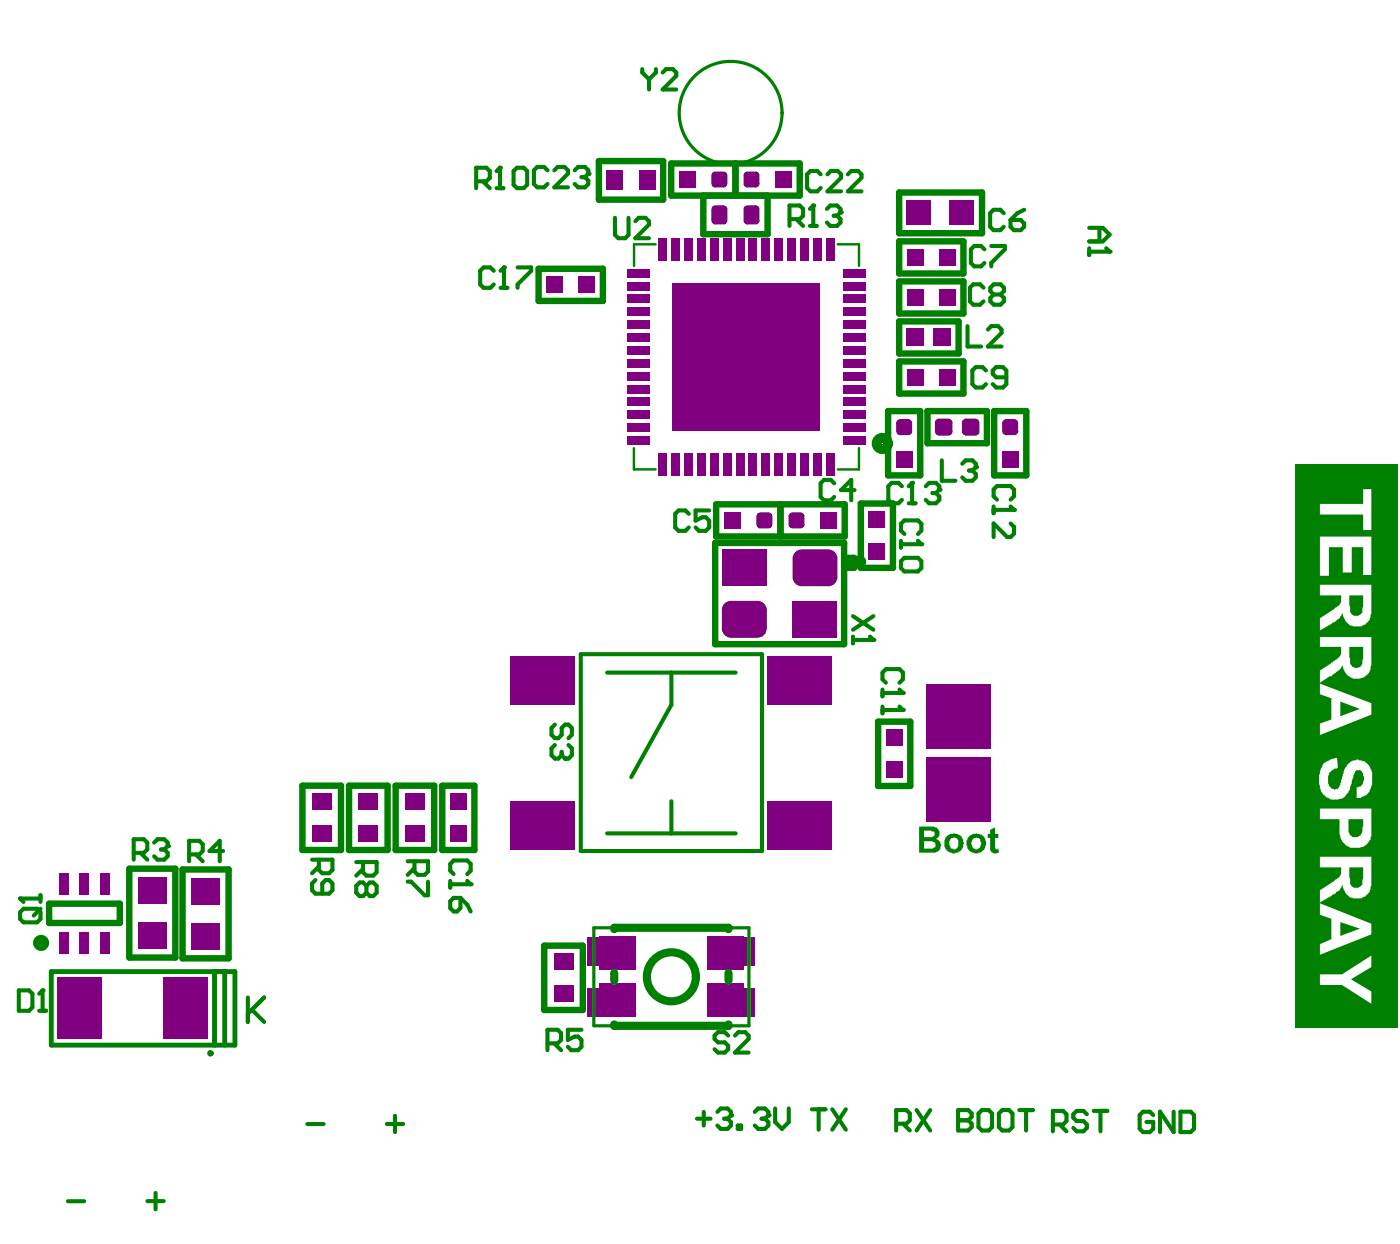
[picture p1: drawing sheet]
<svg xmlns="http://www.w3.org/2000/svg" width="145mm" height="129mm" viewBox="0 0 145 129" stroke-linecap="round" stroke-linejoin="round" font-family="sans-serif">
<g fill="#800080">
<path d="M8.2 96.5h1v2.2h-1z" fill-rule="evenodd"/>
<path d="M10.4 96.5h1v2.2h-1z" fill-rule="evenodd"/>
<path d="M10.4 90.4h1v2.2h-1z" fill-rule="evenodd"/>
<path d="M8.2 90.4h1v2.2h-1z" fill-rule="evenodd"/>
<path d="M14.3 95.5h3v2.7h-3z" fill-rule="evenodd"/>
<path d="M37.1 82.2h2v1.6h-2z" fill-rule="evenodd"/>
<path d="M42 82.2h2v1.6h-2z" fill-rule="evenodd"/>
<path d="M57.4 102h2v1.7h-2z" fill-rule="evenodd"/>
<path d="M56.6 28.7h1.7v1.6h-1.7z" fill-rule="evenodd"/>
<path d="M62 101.8h3.9v3.5h-3.9z" fill-rule="evenodd"/>
<path d="M72.2 46.9h.9v2.4h-.9z" fill-rule="evenodd"/>
<path d="M70.9 46.9h.8v2.4h-.8z" fill-rule="evenodd"/>
<path d="M69.6 46.9h.8v2.4h-.8z" fill-rule="evenodd"/>
<path d="M68.2 46.9h.9v2.4h-.9z" fill-rule="evenodd"/>
<path d="M75.7 62.2h2.8l.9 .9v2l-.9 .9h-2.8l-.9-.9v-2z" fill-rule="evenodd"/>
<path d="M78.9 46.9h.8v2.4h-.8z" fill-rule="evenodd"/>
<path d="M77.6 46.9h.8v2.4h-.8z" fill-rule="evenodd"/>
<path d="M76.2 46.9h.9v2.4h-.9z" fill-rule="evenodd"/>
<path d="M74.9 46.9h.8v2.4h-.8z" fill-rule="evenodd"/>
<path d="M77.4 21.2h.8l.5 .5v1.1l-.5 .4h-.8l-.4-.4v-1.1z" fill-rule="evenodd"/>
<path d="M82.1 62.2h4.6v3.8h-4.6z" fill-rule="evenodd"/>
<path d="M85.5 46.9h.9v2.4h-.9z" fill-rule="evenodd"/>
<path d="M84.2 46.9h.8v2.4h-.8z" fill-rule="evenodd"/>
<path d="M82.9 46.9h.8v2.4h-.8z" fill-rule="evenodd"/>
<path d="M81.6 46.9h.8v2.4h-.8z" fill-rule="evenodd"/>
<path d="M91.8 75.5h1.6v1.7h-1.6z" fill-rule="evenodd"/>
<path d="M90 56.3h1.6v1.6h-1.6z" fill-rule="evenodd"/>
<path d="M96.8 43.8l.5-.5h.9l.5 .5v.9l-.5 .4h-.9l-.5-.4z" fill-rule="evenodd"/>
<path d="M96.7 34h1.8v1.8h-1.8z" fill-rule="evenodd"/>
<path d="M97.3 30h1.6v1.6h-1.6z" fill-rule="evenodd"/>
<path d="M98.3 20.7h2.6v2.6h-2.6z" fill-rule="evenodd"/>
<path d="M103.8 46.7h1.7v1.7h-1.7z" fill-rule="evenodd"/>
<path d="M104.2 43.4h.8l.5 .4v.8l-.5 .4h-.8l-.4-.4v-.8z" fill-rule="evenodd"/>
<path d="M14.3 90.9h3v2.7h-3z" fill-rule="evenodd"/>
<path d="M37.1 85.5h2v1.7h-2z" fill-rule="evenodd"/>
<path d="M42 85.5h2v1.7h-2z" fill-rule="evenodd"/>
<path d="M57.4 98.7h2v1.7h-2z" fill-rule="evenodd"/>
<path d="M62 96.9h3.9v3.5h-3.9z" fill-rule="evenodd"/>
<path d="M62.9 17.7h1.6v2h-1.6z" fill-rule="evenodd"/>
<path d="M70.3 17.8h1.7v1.6h-1.7z" fill-rule="evenodd"/>
<path d="M68.2 24.6h.9v2.4h-.9z" fill-rule="evenodd"/>
<path d="M69.6 24.6h.8v2.4h-.8z" fill-rule="evenodd"/>
<path d="M70.9 24.6h.8v2.4h-.8z" fill-rule="evenodd"/>
<path d="M72.2 24.6h.9v2.4h-.9z" fill-rule="evenodd"/>
<path d="M74.8 56.9h4.6v3.8h-4.6z" fill-rule="evenodd"/>
<path d="M78.7 53h.9l.4 .5v.8l-.4 .4h-.9l-.4-.4v-.8z" fill-rule="evenodd"/>
<path d="M75 53h1.7v1.7h-1.7z" fill-rule="evenodd"/>
<path d="M77.4 17.8h.8l.5 .4v.8l-.5 .4h-.8l-.4-.4v-.8z" fill-rule="evenodd"/>
<path d="M74.9 24.6h.8v2.4h-.8z" fill-rule="evenodd"/>
<path d="M76.2 24.6h.9v2.4h-.9z" fill-rule="evenodd"/>
<path d="M77.6 24.6h.8v2.4h-.8z" fill-rule="evenodd"/>
<path d="M78.9 24.6h.8v2.4h-.8z" fill-rule="evenodd"/>
<path d="M83 56.9h2.8l.9 .9v1.9l-.9 1h-2.8l-.9-1v-1.9z" fill-rule="evenodd"/>
<path d="M82.1 53h.8l.4 .5v.8l-.4 .4h-.8l-.4-.4v-.8z" fill-rule="evenodd"/>
<path d="M85 53h1.7v1.7h-1.7z" fill-rule="evenodd"/>
<path d="M81.6 24.6h.8v2.4h-.8z" fill-rule="evenodd"/>
<path d="M82.9 24.6h.8v2.4h-.8z" fill-rule="evenodd"/>
<path d="M84.2 24.6h.8v2.4h-.8z" fill-rule="evenodd"/>
<path d="M85.5 24.6h.9v2.4h-.9z" fill-rule="evenodd"/>
<path d="M91.8 78.9h1.6v1.6h-1.6z" fill-rule="evenodd"/>
<path d="M90 53h1.6v1.6h-1.6z" fill-rule="evenodd"/>
<path d="M97.3 38.2h1.6v1.7h-1.6z" fill-rule="evenodd"/>
<path d="M97.3 25.8h1.6v1.7h-1.6z" fill-rule="evenodd"/>
<path d="M6.1 96.5h1v2.2h-1z" fill-rule="evenodd"/>
<path d="M6.1 90.4h1v2.2h-1z" fill-rule="evenodd"/>
<path d="M19.8 95.6h3v2.7h-3z" fill-rule="evenodd"/>
<path d="M32.3 82.2h2v1.6h-2z" fill-rule="evenodd"/>
<path d="M46.6 82.2h1.7v1.6h-1.7z" fill-rule="evenodd"/>
<path d="M52.9 68h6.6v4.9h-6.6z" fill-rule="evenodd"/>
<path d="M59.9 28.7h1.7v1.6h-1.7z" fill-rule="evenodd"/>
<path d="M74.5 102.3h3.7v3h-3.7z" fill-rule="evenodd"/>
<path d="M73.2 101.8h3.8v3.5h-3.8z" fill-rule="evenodd"/>
<path d="M74.5 96.9h3.7v3h-3.7z" fill-rule="evenodd"/>
<path d="M79.5 68h6.7v4.9h-6.7z" fill-rule="evenodd"/>
<path d="M80.2 46.9h.9v2.4h-.9z" fill-rule="evenodd"/>
<path d="M73.6 46.9h.8v2.4h-.8z" fill-rule="evenodd"/>
<path d="M65 43.8h2.3v.9h-2.3z" fill-rule="evenodd"/>
<path d="M65 42.5h2.3v.8h-2.3z" fill-rule="evenodd"/>
<path d="M65 41.2h2.3v.8h-2.3z" fill-rule="evenodd"/>
<path d="M65 39.9h2.3v.8h-2.3z" fill-rule="evenodd"/>
<path d="M87.3 39.9h2.3v.8h-2.3z" fill-rule="evenodd"/>
<path d="M87.3 41.2h2.3v.8h-2.3z" fill-rule="evenodd"/>
<path d="M87.3 42.5h2.3v.8h-2.3z" fill-rule="evenodd"/>
<path d="M87.3 43.8h2.3v.9h-2.3z" fill-rule="evenodd"/>
<path d="M65 37.2h2.3v.8h-2.3z" fill-rule="evenodd"/>
<path d="M65 35.9h2.3v.8h-2.3z" fill-rule="evenodd"/>
<path d="M65 34.5h2.3v.9h-2.3z" fill-rule="evenodd"/>
<path d="M65 33.2h2.3v.8h-2.3z" fill-rule="evenodd"/>
<path d="M87.3 33.2h2.3v.8h-2.3z" fill-rule="evenodd"/>
<path d="M87.3 34.5h2.3v.9h-2.3z" fill-rule="evenodd"/>
<path d="M87.3 35.9h2.3v.8h-2.3z" fill-rule="evenodd"/>
<path d="M87.3 37.2h2.3v.8h-2.3z" fill-rule="evenodd"/>
<path d="M65 30.5h2.3v.9h-2.3z" fill-rule="evenodd"/>
<path d="M65 29.2h2.3v.8h-2.3z" fill-rule="evenodd"/>
<path d="M65 27.9h2.3v.8h-2.3z" fill-rule="evenodd"/>
<path d="M87.3 27.9h2.3v.8h-2.3z" fill-rule="evenodd"/>
<path d="M87.3 29.2h2.3v.8h-2.3z" fill-rule="evenodd"/>
<path d="M87.3 30.5h2.3v.9h-2.3z" fill-rule="evenodd"/>
<path d="M73.7 21.7l.4-.5h.8l.4 .5v1.1l-.4 .4h-.8l-.4-.4z" fill-rule="evenodd"/>
<path d="M92.8 46.7h1.7v1.7h-1.7z" fill-rule="evenodd"/>
<path d="M100.1 43.3h.9l.4 .5v.9l-.4 .4h-.9l-.5-.4v-.9z" fill-rule="evenodd"/>
<path d="M93.2 43.4h.9l.4 .4v.8l-.4 .4h-.9l-.4-.4v-.8z" fill-rule="evenodd"/>
<path d="M93.9 34h1.8v1.8h-1.8z" fill-rule="evenodd"/>
<path d="M94 30h1.6v1.6h-1.6z" fill-rule="evenodd"/>
<path d="M93.9 20.7h2.5v2.6h-2.5z" fill-rule="evenodd"/>
<path d="M32.3 85.5h2v1.7h-2z" fill-rule="evenodd"/>
<path d="M16.9 101.2h4.7v6.3h-4.7z" fill-rule="evenodd"/>
<path d="M19.8 90.9h3v2.7h-3z" fill-rule="evenodd"/>
<path d="M46.6 85.5h1.7v1.7h-1.7z" fill-rule="evenodd"/>
<path d="M73.2 96.9h3.8v3.5h-3.8z" fill-rule="evenodd"/>
<path d="M65 45.2h2.3v.8h-2.3z" fill-rule="evenodd"/>
<path d="M65 38.5h2.3v.9h-2.3z" fill-rule="evenodd"/>
<path d="M65 31.9h2.3v.8h-2.3z" fill-rule="evenodd"/>
<path d="M87.3 31.9h2.3v.8h-2.3z" fill-rule="evenodd"/>
<path d="M87.3 38.5h2.3v.9h-2.3z" fill-rule="evenodd"/>
<path d="M87.3 45.2h2.3v.8h-2.3z" fill-rule="evenodd"/>
<path d="M73.7 18.2l.4-.4h.8l.4 .4v.8l-.4 .4h-.8l-.4-.4z" fill-rule="evenodd"/>
<path d="M80.3 17.8h1.7v1.6h-1.7z" fill-rule="evenodd"/>
<path d="M66.2 17.7h1.6v2h-1.6z" fill-rule="evenodd"/>
<path d="M73.6 24.6h.8v2.4h-.8z" fill-rule="evenodd"/>
<path d="M80.2 24.6h.9v2.4h-.9z" fill-rule="evenodd"/>
<path d="M96 70.9h6.6v6.6h-6.6z" fill-rule="evenodd"/>
<path d="M94 38.2h1.6v1.7h-1.6z" fill-rule="evenodd"/>
<path d="M94 25.8h1.6v1.7h-1.6z" fill-rule="evenodd"/>
<path d="M52.9 82.9h6.6v5h-6.6z" fill-rule="evenodd"/>
<path d="M69.7 29.3h15.3v15.3h-15.3z" fill-rule="evenodd"/>
<path d="M79.5 82.9h6.7v5h-6.7z" fill-rule="evenodd"/>
<path d="M96 78.4h6.6v6.6h-6.6z" fill-rule="evenodd"/>
<path d="M60.9 102.3h3.6v3h-3.6z" fill-rule="evenodd"/>
<path d="M60.9 96.9h3.6v3h-3.6z" fill-rule="evenodd"/>
<path d="M5.9 101.2h4.7v6.3h-4.7z" fill-rule="evenodd"/>
</g>
<g fill="#800080">
<path d="M75.7 65.1v.9zM74.8 65.1h.9v.9a.96 .96 0 0 1-.9-.9z"/>
<path d="M78.5 65.1h.9zM78.5 65.1h.9a.96 .96 0 0 1-.9 .9z"/>
<path d="M78.5 62.2v.9zM78.5 62.2a.96 .96 0 0 1 .9 .9h-.9z"/>
<path d="M74.8 63.1h.9zM75 62.5l.3-.2 .4-.1v.9h-.9v-.3z"/>
<path d="M77.4 22.8v.4zM77 22.8h.4v.4h-.2z"/>
<path d="M78.2 22.8h.5zM78.2 22.8h.5l-.2 .4h-.3z"/>
<path d="M78.2 21.2v.5zM78.2 21.2l.4 .3 .1 .2h-.5z"/>
<path d="M77 21.7h.4zM77.2 21.3l.2-.1v.5h-.4z"/>
<path d="M96.8 43.8h.5zM97 43.4l.3-.1v.5h-.5z"/>
<path d="M97.3 44.7v.4zM96.8 44.7h.5v.4l-.4-.2z"/>
<path d="M98.2 44.7h.5zM98.2 44.7h.5l-.1 .2-.4 .2z"/>
<path d="M98.2 43.3v.5zM98.2 43.3l.4 .3 .1 .2h-.5z"/>
<path d="M105 44.6h.5zM105 44.6h.5l-.2 .4h-.3z"/>
<path d="M105 43.4v.4zM105 43.4l.4 .2 .1 .2h-.5z"/>
<path d="M103.8 43.8h.4zM104 43.4h.2v.4h-.4z"/>
<path d="M104.2 44.6v.4zM103.8 44.6h.4v.4h-.2z"/>
<path d="M78.7 54.3v.4zM78.3 54.3h.4v.4l-.3-.2z"/>
<path d="M79.6 54.3h.4zM79.6 54.3h.4l-.2 .3-.2 .1z"/>
<path d="M79.6 53v.5zM79.6 53l.3 .2 .1 .3h-.4z"/>
<path d="M78.3 53.5h.4zM78.5 53.1l.2-.1v.5h-.4z"/>
<path d="M78.2 17.8v.4zM78.2 17.8h.3l.2 .4h-.5z"/>
<path d="M77 18.2h.4zM77.2 17.8h.2v.4h-.4z"/>
<path d="M77.4 19v.4zM77 19h.4v.4l-.3-.2z"/>
<path d="M78.2 19h.5zM78.2 19h.5l-.2 .4h-.3z"/>
<path d="M83 59.7v1zM82.1 59.7h.9v1a.96 .96 0 0 1-.9-1z"/>
<path d="M85.8 59.7h.9zM85.8 59.7h.9a.96 .96 0 0 1-.9 1z"/>
<path d="M85.8 56.9v.9zM85.8 56.9a.96 .96 0 0 1 .9 .9h-.9z"/>
<path d="M82.1 57.8h.9zM82.4 57.1l.3-.2h.3v.9h-.9l.1-.4z"/>
<path d="M82.9 53v.5zM82.9 53l.4 .2v.3h-.4z"/>
<path d="M81.7 53.5h.4zM81.9 53.1l.2-.1v.5h-.4z"/>
<path d="M82.1 54.3v.4zM81.7 54.3h.4v.4l-.2-.1z"/>
<path d="M82.9 54.3h.4zM82.9 54.3h.4l-.2 .3-.2 .1z"/>
<path d="M74.1 22.8v.4zM73.7 22.8h.4v.4h-.2z"/>
<path d="M74.9 22.8h.4zM74.9 22.8h.4v.2l-.4 .2z"/>
<path d="M74.9 21.2v.5zM74.9 21.2l.2 .1 .2 .4h-.4z"/>
<path d="M73.7 21.7h.4zM73.9 21.3l.2-.1v.5h-.4z"/>
<path d="M99.6 43.8h.5zM99.8 43.4l.3-.1v.5h-.5z"/>
<path d="M100.1 44.7v.4zM99.6 44.7h.5v.4l-.4-.2z"/>
<path d="M101 44.7h.4zM101 44.7h.4v.2l-.4 .2z"/>
<path d="M101 43.3v.5zM101 43.3l.4 .3v.2h-.4z"/>
<path d="M94.1 44.6h.4zM94.1 44.6h.4l-.2 .4h-.2z"/>
<path d="M94.1 43.4v.4zM94.1 43.4l.3 .2 .1 .2h-.4z"/>
<path d="M92.8 43.8h.4zM93 43.4h.2v.4h-.4z"/>
<path d="M93.2 44.6v.4zM92.8 44.6h.4v.4h-.2z"/>
<path d="M74.1 19v.4zM73.7 19h.4v.4l-.4-.2z"/>
<path d="M74.9 19h.4zM74.9 19h.4l-.2 .4h-.2z"/>
<path d="M74.9 17.8v.4zM74.9 17.8h.2l.2 .4h-.4z"/>
<path d="M73.7 18.2h.4zM73.9 17.8h.2v.4h-.4z"/>
</g>
<path d="M5.3 100.6h19v7.6h-19zM22.2 100.6v7.6M23.3 100.6v7.6" fill="none" stroke="#008000" stroke-width=".51"/>
<g fill="none" stroke="#008000" stroke-width=".67">
<path d="M62 16.7h6.7v4h-6.7zM69.5 16.9h13.3v3.3h-13.3zM76.2 16.9v3.3M93.1 19.9h8.6v4.2h-8.6zM55.8 27.8h6.6v3.3h-6.6zM72.8 20.2v4h6.7v-4M93.1 25h6.7v3.3h-6.7zM93.1 29.1h6.7v3.4h-6.7zM93.1 33.3h6.2v3.3h-6.2zM93.1 37.4h6.7v3.3h-6.7zM74.1 56.2h13.3v10.5h-13.3zM74.2 52.2h13.3v3.3h-13.3z"/>
<path d="M80.8 52.2v3.3M89.2 52.1h3.3v6.7h-3.3zM92 42.5h3.3v6.7h-3.3zM96.1 42.5h6.1v3.4h-6.1zM103 42.5h3.3v6.7h-3.3zM90.9 74.7h3.4v6.7h-3.4zM5.1 93.5h7.3v2h-7.3zM13.4 89.9h4.8v9.2h-4.8zM18.9 90h4.8v9.2h-4.8zM31.3 81.3h4v6.7h-4zM36.1 81.3h4v6.7h-4zM41 81.3h4v6.7h-4z"/>
<path d="M45.8 81.3h3.3v6.7h-3.3zM56.4 97.9h4v6.6h-4z"/>
</g>
<path d="M63.6 96.2v-.2h11.8v.2M63.6 100.7v.8M63.6 106v.2h11.8v-.2M75.4 100.7v.8" fill="none" stroke="#008000" stroke-width=".85"/>
<path d="M67.9 25.3h-2.2v2.2M86.8 25.3h2.2v2.2M65.7 46.4v2.2h2.2M89 46.4v2.2h-2.2" fill="none" stroke="#008000" stroke-width=".25"/>
<path d="M60.1 67.7h18.8v20.4h-18.8zM62.9 69.6h13.3M69.5 69.6v3.3l-4.1 7.5M62.9 86.3h13.3M69.5 82.9v3.4M1.9 102.5h1.1l.4 .4v1.4l-.4 .3h-1.1zM4.1 104.6h.7M4.4 102.5v2.1" fill="none" stroke="#008000" stroke-width=".42"/>
<path d="M61.5 96h16.1v10.2h-16.1z" fill="none" stroke="#008000" stroke-width=".33"/>
<circle cx="4.4" cy="102.5" r=".21" fill="#008000"/>
<g fill="none" stroke="#008000" stroke-width=".42">
<path d="M57.5 75l-.4 .4v.7l.4 .3h.3l.4-.3v-.7l.3-.4h.4l.3 .4v.7l-.3 .3M58.9 77.1l.3 .4v.7l-.3 .3h-.4M36.9 89.2h2.1v1.1l-.3 .3h-.7l-.4-.3v-1.1M37.6 89.9l-.7 .7M38 91.7l.3-.4h.4l.3 .4v.7l-.3 .4h-.4l-.3-.4M38 91.7l-.4-.4h-.4l-.3 .4v.7l.3 .4h.4l.4-.4M38 91.7v.7M42.2 89.1h2.1v1.1l-.3 .4h-.7l-.4-.4v-1.1M42.2 91.3h.4l1.4 1.4h.3v-1.4M42.9 89.9l-.7 .7M4.4 102.5l-.3 .4M7 124.3h1.7"/>
<path d="M15.3 124.3h1.7M16.1 123.5v1.7"/>
</g>
<circle cx="58.5" cy="78.5" r=".21" fill="#008000"/>
<path d="M81.8 22.7h1l.4-.4v-.7l-.4-.3h-1v2.1M82.5 22.7l.7 .7M83.9 23.4h.7M84.2 21.3v2.1M57.5 77.1l-.4 .4v.7l.4 .3h.3l.4-.3M58.2 78.2l.3 .3M58.2 77.8v.4" fill="none" stroke="#008000" stroke-width=".42"/>
<circle cx="84.2" cy="21.3" r=".21" fill="#008000"/>
<path d="M84.2 21.3l-.3 .3M85.6 21.6l.4-.3h.7l.3 .3v.4" fill="none" stroke="#008000" stroke-width=".42"/>
<circle cx="87" cy="22" r=".21" fill="#008000"/>
<path d="M86.3 22.3h.4M86.7 22.3l.3 .4v.3l-.3 .4h-.7l-.4-.4M87 22l-.3 .3M104 22.1l-.4-.4h-.7l-.4 .4v1.4l.4 .3h.7l.4-.3M104.7 22.8h1l.4 .3v.4l-.4 .3h-.7l-.3-.3zM106.1 21.7l-.7 .4-.7 .7M2.1 93h2.1M2.4 94.1h1.4l.4 .3v.7l-.4 .4h-1.4l-.3-.4v-.7zM4.2 92.7v.7M4.2 94.1l-.7 .7" fill="none" stroke="#008000" stroke-width=".42"/>
<circle cx="2.1" cy="93" r=".21" fill="#008000"/>
<path d="M2.1 93l.3 .4M13.8 88.3h1.1l.4-.4v-.7l-.4-.3h-1.1v2.1M14.6 88.3l.7 .7M16 87.2l.3-.3h.7l.4 .3v.4" fill="none" stroke="#008000" stroke-width=".42"/>
<circle cx="17.4" cy="87.6" r=".21" fill="#008000"/>
<path d="M71.3 53.2l-.3-.4h-.7l-.4 .4v1.4l.4 .3h.7l.3-.3M73.4 52.8h-1.4v1.1l.7-.4h.4l.3 .4v.7l-.3 .3h-.7l-.4-.3M88.3 63.8l2.2 1.4M88.3 65.9v.7M88.3 66.2h2.2M90.5 63.8l-2.2 1.4M16.7 87.9h.3M17 87.9l.4 .4v.3l-.4 .4h-.7l-.3-.4M17.4 87.6l-.4 .3M56.7 108h1.1l.3-.4v-.7l-.3-.3h-1.1v2.1M57.4 108l.7 .7M60.2 106.6h-1.4v1l.7-.3h.4l.3 .3v.7l-.3 .4h-.7l-.4-.4" fill="none" stroke="#008000" stroke-width=".42"/>
<circle cx="90.5" cy="66.2" r=".21" fill="#008000"/>
<path d="M90.1 65.9l.4 .3M91.4 71.4v.7M91.4 71.7h2.1M91.7 70.7l-.3-.4v-.7l.3-.3h1.5l.3 .3v.7l-.3 .4" fill="none" stroke="#008000" stroke-width=".42"/>
<circle cx="93.5" cy="71.7" r=".21" fill="#008000"/>
<path d="M91.4 73.1v.7M91.4 73.5h2.1M93.2 71.4l.3 .3" fill="none" stroke="#008000" stroke-width=".42"/>
<circle cx="93.5" cy="73.5" r=".21" fill="#008000"/>
<path d="M102.9 52.4v.7M102.9 52.8h2.1M103.3 51.7l-.4-.3v-.7l.4-.4h1.4l.3 .4v.7l-.3 .3M93.2 73.1l.3 .4" fill="none" stroke="#008000" stroke-width=".42"/>
<circle cx="105" cy="52.8" r=".21" fill="#008000"/>
<g fill="none" stroke="#008000" stroke-width=".42">
<path d="M51.1 28l-.3-.3h-.7l-.4 .3v1.4l.4 .4h.7l.3-.4M51.8 29.8h.7M52.2 27.7v2.1M104.7 52.4l.3 .4M104.7 54.2l.3 .3v.7l-.3 .4h-.4l-1.4-1.4v1.4M32.3 89h2.1v1l-.3 .4h-.7l-.4-.4v-1M32.7 91.1l-.4 .3v.8l.4 .3h1.4l.3-.3v-.8l-.3-.3h-.4l-.3 .3v1.1M33 89.7l-.7 .7M25.7 103.2v2.6M26.1 104.5l1.3 1.3M27.4 103.2l-1.7 1.7M31.8 116.4h1.7"/>
<path d="M40.1 116.3h1.7M40.9 115.5v1.7"/>
</g>
<circle cx="52.2" cy="27.7" r=".21" fill="#008000"/>
<g fill="none" stroke="#008000" stroke-width=".42">
<path d="M66.5 7.2v.3l.7 .7M67.2 8.2v1.1M67.9 7.2v.3l-.7 .7M68.6 7.5l.4-.3h.7l.3 .3v.4l-1.4 1.4h1.4M52.2 27.7l-.4 .3M53.6 27.7h1.4v.3l-1.4 1.4v.4M86.4 50l-.4-.3h-.7l-.3 .3v1.4l.3 .4h.7l.4-.4M88.5 50.7h-1.4l1.1-1v2.1M84.1 114.8h1.4M84.8 114.8v2.1M86.2 114.8l1.4 2.1M87.6 114.8l-1.4 2.1"/>
<path d="M99.2 114.9v2.1h1.1l.3-.3v-.4l-.3-.3h-1.1M109 116.4h1.1l.3-.4v-.7l-.3-.3h-1.1v2.1M109.7 116.4l.7 .7M112.6 115.3l-.4-.3h-.7l-.3 .3v.4l.3 .3h.7l.4 .4v.3l-.4 .4h-.7l-.3-.4M113.3 115h1.4M114 115v2.1"/>
</g>
<path d="M87.6 57.8h.8v.9h-.8z" fill="none" stroke="#008000" stroke-width=".85"/>
<circle cx="99.2" cy="116" r=".21" fill="#008000"/>
<path d="M93.3 56v.7M93.3 56.3h2.1M93.7 55.3l-.4-.4v-.7l.4-.3h1.4l.3 .3v.7l-.3 .4M92.8 116.3h1.1l.3-.3v-.7l-.3-.4h-1.1v2.1M93.5 116.3l.7 .7M94.9 114.9l1.4 2.1M96.3 114.9l-1.4 2.1M99.2 114.9h1.1l.3 .4v.3l-.3 .4h-1.1M101.3 115.3l.4-.4h.7l.3 .4v1.4l-.3 .3h-.7l-.4-.3zM103.4 115.3l.4-.4h.7l.4 .4v1.4l-.4 .3h-.7l-.4-.3zM105.6 114.9h1.4M106.3 114.9v2.1" fill="none" stroke="#008000" stroke-width=".42"/>
<circle cx="95.4" cy="56.3" r=".21" fill="#008000"/>
<path d="M93.7 57.7h1.4l.3 .4v.7l-.3 .3h-1.4l-.4-.3v-.7zM95.1 56l.3 .3M97.5 47.7v2.1h1.4M99.7 48l.3-.3h.7l.4 .3v.4" fill="none" stroke="#008000" stroke-width=".42"/>
<circle cx="101.1" cy="48.4" r=".21" fill="#008000"/>
<path d="M93.4 50.3l-.3-.3h-.7l-.4 .3v1.4l.4 .4h.7l.3-.4M94.1 52.1h.7M94.5 50v2.1M100.4 48.7h.3M100.7 48.7l.4 .4v.3l-.4 .4h-.7l-.3-.4M101.1 48.4l-.4 .3" fill="none" stroke="#008000" stroke-width=".42"/>
<circle cx="94.5" cy="50" r=".21" fill="#008000"/>
<path d="M94.5 50l-.4 .3M95.9 50.3l.3-.3h.7l.4 .3v.4" fill="none" stroke="#008000" stroke-width=".42"/>
<circle cx="97.3" cy="50.7" r=".21" fill="#008000"/>
<g fill="none" stroke="#008000" stroke-width=".42">
<path d="M100.2 33.8v2.1h1.4M101.9 29.8l-.4-.4h-.7l-.3 .4v1.4l.3 .3h.7l.4-.3M102.3 34.1l.4-.3h.7l.3 .3v.4l-1.4 1.4h1.4M102.9 30.5l-.3-.4v-.3l.3-.4h.7l.4 .4v.3l-.4 .4M102.9 30.5l-.3 .3v.4l.3 .3h.7l.4-.3v-.4l-.4-.3M102.9 30.5h.7M96.6 51h.3M96.9 51l.4 .4v.3l-.4 .4h-.7l-.3-.4M97.3 50.7l-.4 .3M19.6 88.4h1l.4-.3v-.7l-.4-.4h-1v2.1M20.3 88.4l.7 .7M23.1 88.1h-1.4l1.1-1.1v2.1"/>
<path d="M46.6 91.2v.7M46.6 91.5h2.1M47 90.5l-.4-.4v-.7l.4-.3h1.4l.3 .3v.7l-.3 .4"/>
</g>
<circle cx="48.7" cy="91.5" r=".21" fill="#008000"/>
<path d="M49.3 18.8h1.1l.3-.4v-.7l-.3-.3h-1.1v2.1M50 18.8l.7 .7M51.4 19.5h.7M51.8 17.4v2.1M46.6 93.3l.4-.4h.7v1.1l-.4 .3h-.3l-.4-.3zM47.7 92.9l.7 .7 .3 .7M48.4 91.2l.3 .3" fill="none" stroke="#008000" stroke-width=".42"/>
<circle cx="51.8" cy="17.4" r=".21" fill="#008000"/>
<path d="M51.8 17.4l-.4 .3M53.2 17.7l.3-.3h.7l.4 .3v1.4l-.4 .4h-.7l-.3-.4zM56.7 17.6l-.3-.3h-.8l-.3 .3v1.4l.3 .4h.8l.3-.4M57.4 17.6l.4-.3h.7l.3 .3v.4l-1.4 1.4h1.4M59.5 17.6l.4-.3h.7l.3 .3v.4" fill="none" stroke="#008000" stroke-width=".42"/>
<circle cx="60.9" cy="18" r=".21" fill="#008000"/>
<path d="M60.2 18.3h.4M60.6 18.3l.3 .4v.3l-.3 .4h-.7l-.4-.4M60.9 18l-.3 .3M72.2 115.8h1.4M72.9 115.1v1.4M74.3 115.1l.3-.4h.8l.3 .4v.3" fill="none" stroke="#008000" stroke-width=".42"/>
<circle cx="75.7" cy="115.4" r=".21" fill="#008000"/>
<path d="M75 115.8h.4M75.4 115.8l.3 .3v.4l-.3 .4h-.8l-.3-.4M75.7 115.4l-.3 .4M76.4 116.5h.4v.4h-.4zM78.2 115.1l.3-.4h.7l.4 .4v.3" fill="none" stroke="#008000" stroke-width=".42"/>
<circle cx="79.6" cy="115.4" r=".21" fill="#008000"/>
<path d="M85 18l-.4-.3h-.7l-.3 .3v1.5l.3 .3h.7l.4-.3M85.7 18l.4-.3h.7l.3 .3v.4l-1.4 1.4h1.4M87.8 18l.4-.3h.7l.3 .3v.4l-1.4 1.4h1.4M75.4 107.2l-.3-.4h-.7l-.4 .4v.3l.4 .4h.7l.3 .3v.4l-.3 .4h-.7l-.4-.4M76.1 107.2l.4-.4h.7l.3 .4v.3l-1.4 1.5h1.4M78.9 115.8h.3M79.2 115.8l.4 .3v.4l-.4 .4h-.7l-.3-.4M79.6 115.4l-.4 .4M80.3 114.7v1.4l.7 .8 .7-.8v-1.4" fill="none" stroke="#008000" stroke-width=".42"/>
<g fill="#008000">
<path d="M102.5 85.9l.6-.3v.7h.3v.4h-.3v1.1v.1l.3-.1 .1 .5h-.1a.56 .56 0 0 1-.6-.1 .56 .56 0 0 1-.3-.5v-1h-.2v-.4h.2z"/>
<path d="M95.7 86v.7h.6a.37 .37 0 0 0 .4-.1 .37 .37 0 0 0 .1-.4l-.1-.1h-.2v-.1zM95.7 87.1v.7h.9h.1a.34 .34 0 0 0 0-.6l-.2-.1zM95.2 85.6h1.2a.78 .78 0 0 1 .9 .9l-.3 .3a.81 .81 0 0 1 .5 .7l-.1 .3a.9 .9 0 0 1-1 .5h-1.2z"/>
<path d="M98.5 86.8a.64 .64 0 0 0-.2 .7 .64 .64 0 0 0 .5 .4 .73 .73 0 0 0 .4-1.1l-.4-.1zM98.2 86.4h.1a1.04 1.04 0 0 1 1.4 .3l.1 .2a1.04 1.04 0 0 1-.4 1.2 1.04 1.04 0 0 1-1.3 0 1.12 1.12 0 0 1 .1-1.7z"/>
<path d="M100.9 86.7v.1a.49 .49 0 0 0-.2 .7 .45 .45 0 0 0 .7 .3l.2-.4v-.2h-.1a.32 .32 0 0 0-.3-.5h-.1zM100.3 86.6l.4-.2v-.1h.3l.1-.1 .4 .2a.59 .59 0 0 1 .5 .6l.1 .2a1.09 1.09 0 0 1-.7 1.1 .87 .87 0 0 1-1.2-.6l-.1-.2a.87 .87 0 0 1 .2-.8z"/>
</g>
<path d="M102.1 38.4l-.3-.4h-.7l-.4 .4v1.4l.4 .3h.7l.3-.3M104.2 39.1h-1l-.4-.4v-.3l.4-.4h.7l.3 .4v1.4l-.3 .3h-.7l-.4-.3M112.8 23.6h1.4l.7 .7-.7 .7h-1.4M112.8 25.7v.7M112.8 26h2.1M113.9 23.6v1.4" fill="none" stroke="#008000" stroke-width=".42"/>
<circle cx="114.9" cy="26" r=".21" fill="#008000"/>
<path d="M102 25.8l-.4-.3h-.7l-.4 .3v1.4l.4 .4h.7l.4-.4M102.7 25.5h1.4v.3l-1.4 1.4v.4M114.6 25.7l.3 .3" fill="none" stroke="#008000" stroke-width=".42"/>
<path d="M134.1 48h10.6v58.4h-10.6z" fill-rule="evenodd" fill="#008000"/>
<g fill="#fff">
<path d="M136.7 52.2h4.5v-1.6h.8v4.3h-.8v-1.6h-4.5z"/>
<path d="M136.7 55.5h5.3v4h-.8v-2.9h-1.2v2.7h-.9v-2.7h-1.5v3h-.9z"/>
<path d="M137.1 79l.3-.1v-.1h.1l.2-.2 .8-.1 .1 1-.1 .1a1.1 1.1 0 0 0-.9 .5v.1a1.04 1.04 0 0 0 .7 1.5h.3v-.1l.3-.6a3.5 3.5 0 0 1 .8-2l.1-.1a1.44 1.44 0 0 1 2.1 .7 3.2 3.2 0 0 1-.1 2.4l-.2 .3-.7 .3h-.4v-1.1h.1a.64 .64 0 0 0 .6-.4l.1-.4v-.3l-.1-.1a.46 .46 0 0 0-.5-.6h-.2a.96 .96 0 0 0-.3 .8l-.2 .3a2.55 2.55 0 0 1-1 1.9h-.3a1.55 1.55 0 0 1-1.9-1 3.3 3.3 0 0 1 .2-2.7z"/>
<path d="M136.7 100.9h2.3l3-2v1.2l-2.1 1.3 2.1 1.2v1.3l-3-1.9h-2.3z"/>
<path d="M139.7 61.6v1l.1 .2a.74 .74 0 0 0 .3 .9 .64 .64 0 0 0 .7 0 .64 .64 0 0 0 .3-.6l.1-.3v-1.2zM136.7 60.5h5.3v2.4a1.76 1.76 0 0 1-.1 1.1 1.07 1.07 0 0 1-.6 .7 .7 .7 0 0 1-.8 .1h-.2a1.19 1.19 0 0 1-1-.6l-.2-.5v-.2h-.1l-.4 .6-1.9 1.2v-1.3l1.4-.9 .5-.4 .1-.1a.55 .55 0 0 0 .2-.6v-.4h-2.2z"/>
<path d="M139.7 67v1.1h.1a.74 .74 0 0 0 .3 .9 .48 .48 0 0 0 .7 .1l.1-.1a.63 .63 0 0 0 .2-.7l.1-.1v-1.2zM136.7 65.9h5.3v2.4a1.76 1.76 0 0 1-.9 1.9h-.1a1.44 1.44 0 0 1-1.9-1.4l-.1 .1a2.1 2.1 0 0 1-1.3 1.1l-1 .7v-1.3l1.2-.8h.2l.2-.3a.88 .88 0 0 0 .6-1v-.3h-2.2z"/>
<path d="M138.8 72.6v1.5l2-.7zM136.7 70.8l5.3 2v1.2l-5.3 2.1v-1.2l1.2-.4v-2.2l-1.2-.4z"/>
<path d="M139.7 84.8v.8a.8 .8 0 0 0 .2 .9 .75 .75 0 0 0 .9 0 .75 .75 0 0 0 .3-.9h.1v-.8zM136.7 83.7h5.3v2.4a1.54 1.54 0 0 1-1.9 1.7 1.49 1.49 0 0 1-1.3-1.3l-.1-.1v-1.6h-2z"/>
<path d="M139.7 89.8v1l.1 .2a.74 .74 0 0 0 .3 .8 .64 .64 0 0 0 .7 0 .64 .64 0 0 0 .3-.6l.1-.2v-1.2zM136.7 88.7h5.3v2.3a1.76 1.76 0 0 1-.1 1.1 1.07 1.07 0 0 1-.6 .7 .7 .7 0 0 1-.8 .2h-.2a1.19 1.19 0 0 1-1-.7l-.2-.4v-.3l-.1 .1a.78 .78 0 0 1-.6 .6l-.1 .2-1.6 .9v-1.3l1.4-.8 .5-.4 .1-.2a.55 .55 0 0 0 .2-.6v-.3h-2.2z"/>
<path d="M138.8 95.4v1.5l2-.8zM136.7 93.5l5.3 2.1v1.1l-5.3 2.1v-1.1l1.2-.5v-2.1l-1.2-.4z"/>
</g>
<path d="M63.7 22.5v1.8l.3 .4h.7l.4-.4v-1.8M65.8 22.9l.4-.4h.7l.3 .4v.4l-1.4 1.4h1.4M119.4 115.4l-.3-.3h-.7l-.4 .3v1.4l.4 .4h.7l.3-.4v-.7h-.7M121.5 115.1v2.1l-1.4-2.1v2.1M122.3 115.1h1l.4 .3v1.4l-.4 .4h-1z" fill="none" stroke="#008000" stroke-width=".42"/>
<circle cx="4.3" cy="97.6" r=".42" fill="none" stroke="#008000" stroke-width=".83"/>
<g fill="none" stroke="#008000" stroke-width=".33">
<circle cx="75.7" cy="11.7" r="5.3"/>
<circle cx="21.8" cy="109" r=".17"/>
</g>
<circle cx="89" cy="58.1" r=".33" fill="none" stroke="#008000" stroke-width=".67"/>
<circle cx="91.4" cy="45.9" r=".59" fill="none" stroke="#008000" stroke-width="1"/>
<circle cx="69.5" cy="101.1" r="2.54" fill="none" stroke="#008000" stroke-width=".85"/>
</svg>
